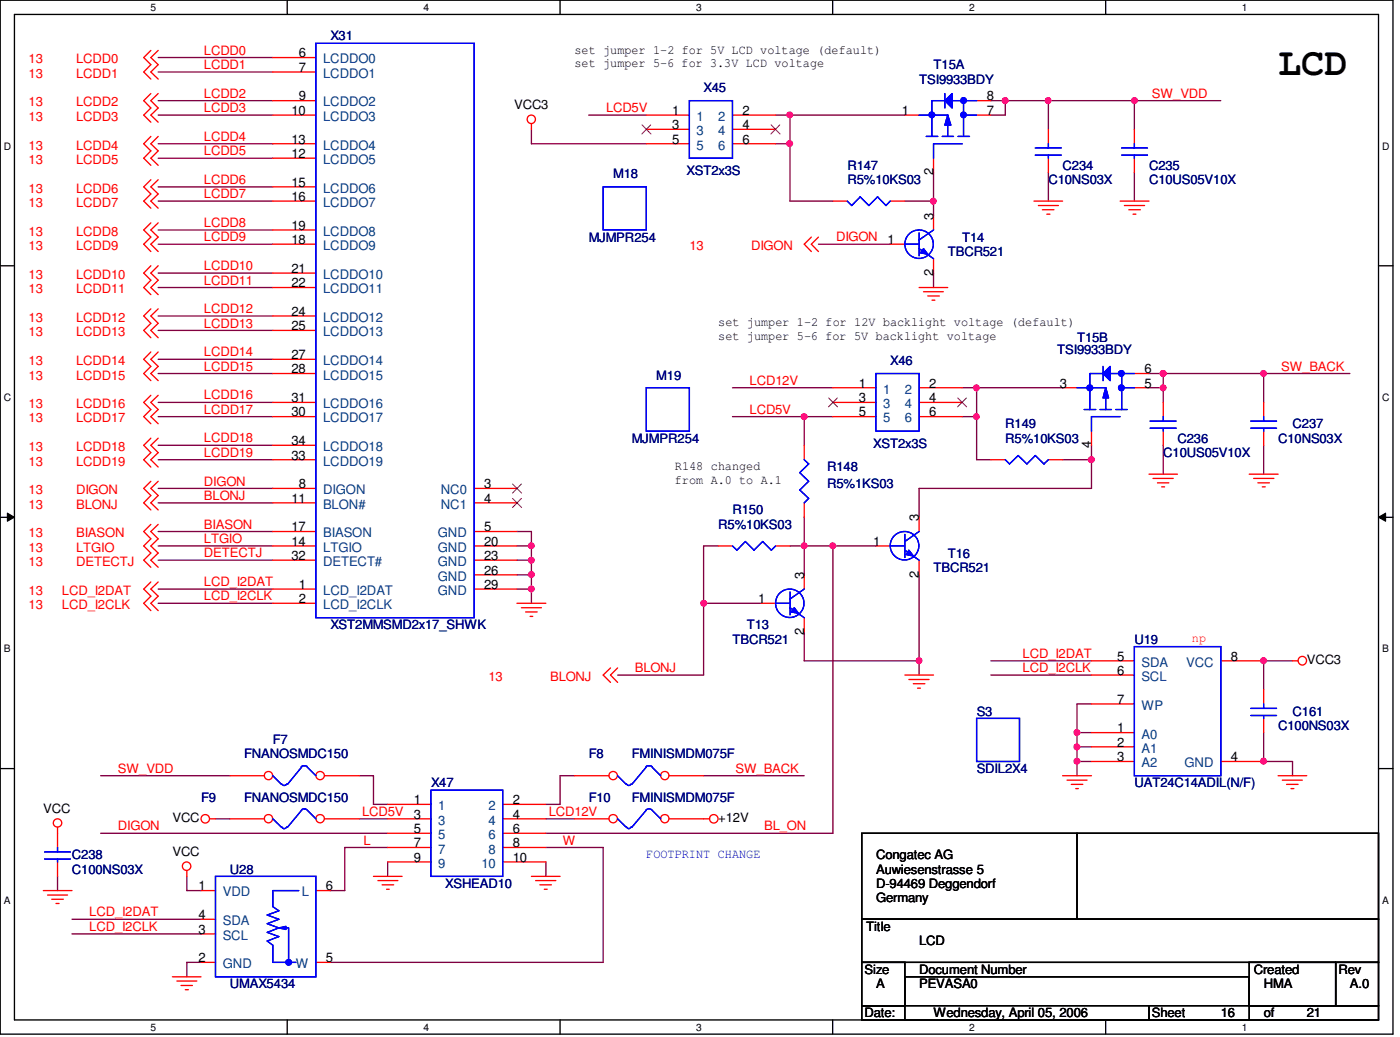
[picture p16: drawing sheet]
<svg xmlns="http://www.w3.org/2000/svg" width="267mm" height="198mm" viewBox="0 0 267 198" stroke-linecap="round" stroke-linejoin="round" font-family="sans-serif">
<defs><g id="words">
<text font-size="7.4" x="243.5" y="14.4">LCD</text>
<g font-size="2.5" fill="#f00">
<text x="38.9" y="10.4">LCDD0</text>
<text x="5.5" y="12.1">13</text>
<text x="5.5" y="14.8">13</text>
<text x="14.5" y="12.1">LCDD0</text>
<text x="14.5" y="14.8">LCDD1</text>
<text x="38.9" y="13.2">LCDD1</text>
<text x="5.5" y="20.3">13</text>
<text x="5.5" y="23">13</text>
<text x="14.5" y="20.3">LCDD2</text>
<text x="14.5" y="23">LCDD3</text>
<text x="38.9" y="18.6">LCDD2</text>
<text x="38.9" y="21.4">LCDD3</text>
<text x="115.5" y="21.4">LCD5V</text>
<text x="219.5" y="18.6">SW_VDD</text>
<text x="5.5" y="28.5">13</text>
<text x="14.5" y="28.5">LCDD4</text>
<text x="38.9" y="26.8">LCDD4</text>
<text x="38.9" y="29.5">LCDD5</text>
<text x="5.5" y="31.2">13</text>
<text x="14.5" y="31.2">LCDD5</text>
<text x="38.9" y="35.1">LCDD6</text>
<text x="5.5" y="36.7">13</text>
<text x="5.5" y="39.5">13</text>
<text x="14.5" y="36.7">LCDD6</text>
<text x="14.5" y="39.5">LCDD7</text>
<text x="38.9" y="37.8">LCDD7</text>
<text x="5.5" y="44.9">13</text>
<text x="5.5" y="47.7">13</text>
<text x="14.5" y="44.9">LCDD8</text>
<text x="14.5" y="47.7">LCDD9</text>
<text x="38.9" y="43.3">LCDD8</text>
<text x="38.9" y="46">LCDD9</text>
<text x="131.4" y="47.7">13</text>
<text x="143.1" y="47.7">DIGON</text>
<text x="159.3" y="46">DIGON</text>
<text x="5.5" y="53.1">13</text>
<text x="14.5" y="53.1">LCDD10</text>
<text x="38.9" y="51.4">LCDD10</text>
<text x="5.5" y="55.8">13</text>
<text x="14.5" y="55.8">LCDD11</text>
<text x="38.9" y="54.2">LCDD11</text>
<text x="38.9" y="59.6">LCDD12</text>
<text x="5.5" y="61.3">13</text>
<text x="5.5" y="64.1">13</text>
<text x="14.5" y="61.3">LCDD12</text>
<text x="14.5" y="64.1">LCDD13</text>
<text x="38.9" y="62.4">LCDD13</text>
<text x="5.5" y="69.5">13</text>
<text x="14.5" y="69.5">LCDD14</text>
<text x="38.9" y="67.9">LCDD14</text>
<text x="38.9" y="70.6">LCDD15</text>
<text x="244.1" y="70.6">SW_BACK</text>
<text x="5.5" y="72.3">13</text>
<text x="5.5" y="77.7">13</text>
<text x="14.5" y="72.3">LCDD15</text>
<text x="14.5" y="77.7">LCDD16</text>
<text x="38.9" y="76.1">LCDD16</text>
<text x="142.8" y="73.3">LCD12V</text>
<text x="5.5" y="80.5">13</text>
<text x="14.5" y="80.5">LCDD17</text>
<text x="38.9" y="78.8">LCDD17</text>
<text x="142.8" y="78.8">LCD5V</text>
<text x="5.5" y="86">13</text>
<text x="5.5" y="88.7">13</text>
<text x="14.5" y="86">LCDD18</text>
<text x="14.5" y="88.7">LCDD19</text>
<text x="38.9" y="84.3">LCDD18</text>
<text x="38.9" y="87">LCDD19</text>
<text x="5.5" y="94.2">13</text>
<text x="14.5" y="94.2">DIGON</text>
<text x="38.9" y="92.5">DIGON</text>
<text x="38.9" y="95.3">BLONJ</text>
<text x="5.5" y="96.9">13</text>
<text x="14.5" y="96.9">BLONJ</text>
<text x="38.9" y="100.7">BIASON</text>
<text x="5.5" y="107.9">13</text>
<text x="5.5" y="102.4">13</text>
<text x="5.5" y="105.1">13</text>
<text x="14.5" y="107.9">DETECTJ</text>
<text x="14.5" y="102.4">BIASON</text>
<text x="14.5" y="105.1">LTGIO</text>
<text x="38.9" y="103.5">LTGIO</text>
<text x="38.9" y="106.2">DETECTJ</text>
<text x="5.5" y="113.3">13</text>
<text x="11.8" y="113.3">LCD_I2DAT</text>
<text x="38.9" y="111.7">LCD_I2DAT</text>
<text x="5.5" y="116.1">13</text>
<text x="11.8" y="116.1">LCD_I2CLK</text>
<text x="38.9" y="114.4">LCD_I2CLK</text>
<text x="194.9" y="125.3">LCD_I2DAT</text>
<text x="227.1" y="122.4">np</text>
<text x="93" y="129.8">13</text>
<text x="104.8" y="129.8">BLONJ</text>
<text x="120.9" y="128.1">BLONJ</text>
<text x="194.9" y="128.1">LCD_I2CLK</text>
<text x="22.5" y="147.2">SW_VDD</text>
<text x="140.1" y="147.2">SW_BACK</text>
<text x="69" y="155.4">LCD5V</text>
<text x="104.6" y="155.4">LCD12V</text>
<text x="22.5" y="158.2">DIGON</text>
<text x="69.3" y="160.9">L</text>
<text x="107.3" y="160.9">W</text>
<text x="145.6" y="158.2">BL_ON</text>
<text x="17" y="174.6">LCD_I2DAT</text>
<text x="17" y="177.3">LCD_I2CLK</text>
</g>
<g font-size="2.5">
<text x="56.9" y="10.9">6</text>
<text x="109.5" y="10.2">set jumper 1-2 for 5V LCD voltage (default)</text>
<text x="56.9" y="13.7">7</text>
<text x="109.5" y="12.8">set jumper 5-6 for 3.3V LCD voltage</text>
<text x="55.5" y="21.9">10</text>
<text x="56.9" y="19.1">9</text>
<text x="98" y="20.8">VCC3</text>
<text x="128.1" y="21.9">1</text>
<text x="141.5" y="21.9">2</text>
<text x="171.8" y="21.9">1</text>
<text x="188" y="21.9">7</text>
<text x="188" y="19.1">8</text>
<text x="55.5" y="27.3">13</text>
<text x="128.1" y="24.6">3</text>
<text x="128.1" y="27.3">5</text>
<text x="141.5" y="24.6">4</text>
<text x="141.5" y="27.3">6</text>
<text x="55.5" y="30.1">12</text>
<text x="55.5" y="35.6">15</text>
<text x="177.8" y="33.4" transform="rotate(-90 177.8 33.4)">2</text>
<text x="55.5" y="38.3">16</text>
<text x="177.8" y="41.9" transform="rotate(-90 177.8 41.9)">3</text>
<text x="55.5" y="43.8">19</text>
<text x="55.5" y="46.5">18</text>
<text x="169.1" y="46.5">1</text>
<text x="55.5" y="52">21</text>
<text x="177.8" y="52.6" transform="rotate(-90 177.8 52.6)">2</text>
<text x="55.5" y="54.7">22</text>
<text x="55.5" y="60.2">24</text>
<text x="55.5" y="62.9">25</text>
<text x="136.9" y="62.2">set jumper 1-2 for 12V backlight voltage (default)</text>
<text x="136.9" y="64.8">set jumper 5-6 for 5V backlight voltage</text>
<text x="55.5" y="68.4">27</text>
<text x="55.5" y="71.1">28</text>
<text x="218.1" y="71.1">6</text>
<text x="55.5" y="76.6">31</text>
<text x="163.7" y="73.9">1</text>
<text x="163.7" y="76.6">3</text>
<text x="177" y="73.9">2</text>
<text x="177" y="76.6">4</text>
<text x="202" y="73.9">3</text>
<text x="218.1" y="73.9">5</text>
<text x="55.5" y="79.3">30</text>
<text x="163.7" y="79.3">5</text>
<text x="177" y="79.3">6</text>
<text x="55.5" y="84.8">34</text>
<text x="55.5" y="87.5">33</text>
<text x="128.6" y="89.5">R148 changed</text>
<text x="207.9" y="85.4" transform="rotate(-90 207.9 85.4)">4</text>
<text x="55.5" y="95.8">11</text>
<text x="56.9" y="93">8</text>
<text x="92.2" y="93">3</text>
<text x="92.2" y="95.8">4</text>
<text x="128.6" y="92.2">from A.0 to A.1</text>
<text x="55.5" y="101.2">17</text>
<text x="92.2" y="101.2">5</text>
<text x="175.1" y="99.3" transform="rotate(-90 175.1 99.3)">3</text>
<text x="55.5" y="104">14</text>
<text x="55.5" y="106.7">32</text>
<text x="92.2" y="104">20</text>
<text x="92.2" y="106.7">23</text>
<text x="166.4" y="104">1</text>
<text x="56.9" y="112.2">1</text>
<text x="92.2" y="109.5">26</text>
<text x="92.2" y="112.2">29</text>
<text x="153.2" y="110.3" transform="rotate(-90 153.2 110.3)">3</text>
<text x="175.1" y="110" transform="rotate(-90 175.1 110)">2</text>
<text x="56.9" y="114.9">2</text>
<text x="144.5" y="114.9">1</text>
<text x="153.2" y="121" transform="rotate(-90 153.2 121)">2</text>
<text x="212.9" y="125.9">5</text>
<text x="234.5" y="125.9">8</text>
<text x="212.9" y="128.6">6</text>
<text x="249" y="126.4">VCC3</text>
<text x="212.9" y="134.1">7</text>
<text x="212.9" y="139.5">1</text>
<text x="212.9" y="142.2">2</text>
<text x="212.9" y="145">3</text>
<text x="234.5" y="145">4</text>
<text x="8.3" y="154.9">VCC</text>
<text x="78.8" y="153.2">1</text>
<text x="78.8" y="156">3</text>
<text x="97.7" y="153.2">2</text>
<text x="97.7" y="156">4</text>
<text x="32.9" y="156.5">VCC</text>
<text x="78.8" y="158.7">5</text>
<text x="78.8" y="161.4">7</text>
<text x="97.7" y="158.7">6</text>
<text x="97.7" y="161.4">8</text>
<text x="136.9" y="156.5">+12V</text>
<text x="32.9" y="163.2">VCC</text>
<text x="78.8" y="164.2">9</text>
<text x="97.7" y="164.2">10</text>
<text x="166.9" y="163.7">Congatec AG</text>
<text x="166.9" y="166.4">Auwiesenstrasse 5</text>
<text x="37.8" y="169.6">1</text>
<text x="62.1" y="169.6">6</text>
<text x="166.9" y="169.2">D-94469 Deggendorf</text>
<text x="166.9" y="171.9">Germany</text>
<text x="37.8" y="177.9">3</text>
<text x="37.8" y="175.1">4</text>
<text x="165" y="177.3">Title</text>
<text x="37.8" y="183.3">2</text>
<text x="62.1" y="183.3">5</text>
<text x="164.7" y="185.5">Size</text>
<text x="175.1" y="185.5">Document Number</text>
<text x="175.1" y="180.1">LCD</text>
<text x="238.9" y="185.5">Created</text>
<text x="255" y="185.5">Rev</text>
<text x="166.9" y="188.3">A</text>
<text x="175.1" y="188.3">PEVASA0</text>
<text x="240.8" y="188.3">HMA</text>
<text x="257.2" y="188.3">A.0</text>
<text x="164.7" y="193.8">Date:</text>
<text x="177.9" y="193.8">Wednesday, April 05, 2006</text>
<text x="219.5" y="193.8">Sheet</text>
<text x="232.6" y="193.8">16</text>
<text x="240.8" y="193.8">of</text>
<text x="249" y="193.8">21</text>
</g>
<g font-size="2.5" fill="#000080">
<text x="62.9" y="7.7">X31</text>
<text x="134.1" y="17.6">X45</text>
<text x="175.1" y="15.9">TSI9933BDY</text>
<text x="177.9" y="13.2">T15A</text>
<text x="116.8" y="34">M18</text>
<text x="130.8" y="33.4">XST2x3S</text>
<text x="161.5" y="32.3">R147</text>
<text x="161.5" y="35.1">R5%10KS03</text>
<text x="199.8" y="35.1">C10NS03X</text>
<text x="202.5" y="32.3">C234</text>
<text x="218.9" y="32.3">C235</text>
<text x="218.9" y="35.1">C10US05V10X</text>
<text x="112.2" y="46">MJMPR254</text>
<text x="183.3" y="46">T14</text>
<text x="180.6" y="48.7">TBCR521</text>
<text x="205.2" y="65.2">T15B</text>
<text x="169.6" y="69.5">X46</text>
<text x="201.4" y="67.4">TSI9933BDY</text>
<text x="125.1" y="72.3">M19</text>
<text x="191.6" y="81.6">R149</text>
<text x="246.3" y="81.6">C237</text>
<text x="120.4" y="84.3">MJMPR254</text>
<text x="157.6" y="89.8">R148</text>
<text x="166.4" y="85.4">XST2x3S</text>
<text x="191.6" y="84.3">R5%10KS03</text>
<text x="221.7" y="87">C10US05V10X</text>
<text x="224.4" y="84.3">C236</text>
<text x="243.5" y="84.3">C10NS03X</text>
<text x="157.6" y="93">R5%1KS03</text>
<text x="136.9" y="100.8">R5%10KS03</text>
<text x="139.6" y="98">R150</text>
<text x="180.6" y="106.2">T16</text>
<text x="177.9" y="108.9">TBCR521</text>
<text x="62.9" y="119.9">XST2MMSMD2x17_SHWK</text>
<text x="142.3" y="119.9">T13</text>
<text x="139.6" y="122.6">TBCR521</text>
<text x="216.2" y="122.6">U19</text>
<text x="186.1" y="136.3">S3</text>
<text x="246.3" y="136.3">C161</text>
<text x="52" y="141.8">F7</text>
<text x="243.5" y="139.1">C100NS03X</text>
<text x="46.5" y="144.5">FNANOSMDC150</text>
<text x="82.1" y="150">X47</text>
<text x="112.2" y="144.5">F8</text>
<text x="120.4" y="144.5">FMINISMDM075F</text>
<text x="186.1" y="147.3">SDIL2X4</text>
<text x="216.2" y="150">UAT24C14ADIL(N/F)</text>
<text x="38.3" y="152.7">F9</text>
<text x="46.5" y="152.7">FNANOSMDC150</text>
<text x="112.2" y="152.7">F10</text>
<text x="120.4" y="152.7">FMINISMDM075F</text>
<text x="13.7" y="163.7">C238</text>
<text x="13.7" y="166.4">C100NS03X</text>
<text x="43.8" y="166.4">U28</text>
<text x="84.8" y="169.2">XSHEAD10</text>
<text x="43.8" y="188.3">UMAX5434</text>
</g>
<g font-size="2.5" fill="#004080">
<text x="61.6" y="12.1">LCDDO0</text>
<text x="61.6" y="14.9">LCDDO1</text>
<text x="61.6" y="20.3">LCDDO2</text>
<text x="61.6" y="23">LCDDO3</text>
<text x="132.7" y="23">1</text>
<text x="136.9" y="23">2</text>
<text x="61.6" y="28.5">LCDDO4</text>
<text x="132.7" y="25.8">3</text>
<text x="132.7" y="28.5">5</text>
<text x="136.9" y="25.8">4</text>
<text x="136.9" y="28.5">6</text>
<text x="61.6" y="31.2">LCDDO5</text>
<text x="61.6" y="36.7">LCDDO6</text>
<text x="61.6" y="39.5">LCDDO7</text>
<text x="61.6" y="44.9">LCDDO8</text>
<text x="61.6" y="47.7">LCDDO9</text>
<text x="61.6" y="53.1">LCDDO10</text>
<text x="61.6" y="55.9">LCDDO11</text>
<text x="61.6" y="61.3">LCDDO12</text>
<text x="61.6" y="64.1">LCDDO13</text>
<text x="61.6" y="69.6">LCDDO14</text>
<text x="61.6" y="72.3">LCDDO15</text>
<text x="61.6" y="77.8">LCDDO16</text>
<text x="168.3" y="75">1</text>
<text x="168.3" y="77.8">3</text>
<text x="172.4" y="75">2</text>
<text x="172.4" y="77.8">4</text>
<text x="61.6" y="80.5">LCDDO17</text>
<text x="168.3" y="80.5">5</text>
<text x="172.4" y="80.5">6</text>
<text x="61.6" y="86">LCDDO18</text>
<text x="61.6" y="88.7">LCDDO19</text>
<text x="61.6" y="94.2">DIGON</text>
<text x="84" y="94.2">NC0</text>
<text x="61.6" y="96.9">BLON#</text>
<text x="84" y="96.9">NC1</text>
<text x="61.6" y="102.4">BIASON</text>
<text x="61.6" y="105.2">LTGIO</text>
<text x="61.6" y="107.9">DETECT#</text>
<text x="83.4" y="102.4">GND</text>
<text x="83.4" y="105.2">GND</text>
<text x="83.4" y="107.9">GND</text>
<text x="61.6" y="113.3">LCD_I2DAT</text>
<text x="83.4" y="110.6">GND</text>
<text x="83.4" y="113.3">GND</text>
<text x="61.6" y="116.1">LCD_I2CLK</text>
<text x="217.5" y="127">SDA</text>
<text x="217.5" y="129.8">SCL</text>
<text x="226" y="127">VCC</text>
<text x="217.5" y="135.2">WP</text>
<text x="217.5" y="140.7">A0</text>
<text x="217.5" y="143.4">A1</text>
<text x="217.5" y="146.2">A2</text>
<text x="225.7" y="146.2">GND</text>
<text x="83.5" y="154.4">1</text>
<text x="93.1" y="154.4">2</text>
<text x="83.5" y="157.1">3</text>
<text x="83.5" y="159.9">5</text>
<text x="93.1" y="157.1">4</text>
<text x="93.1" y="159.9">6</text>
<text x="83.5" y="162.6">7</text>
<text x="83.5" y="165.4">9</text>
<text x="91.7" y="165.4">10</text>
<text x="93.1" y="162.6">8</text>
<text x="42.5" y="170.8">VDD</text>
<text x="57.5" y="170.8">L</text>
<text x="42.5" y="179">SCL</text>
<text x="42.5" y="176.3">SDA</text>
<text x="42.5" y="184.4">GND</text>
<text x="56.3" y="184.4">W</text>
</g>
<text font-size="2.5" fill="#00f" x="123.1" y="163.4">FOOTPRINT CHANGE</text>
<g font-size="1.9">
<text x="28.7" y="2.1">5</text>
<text x="80.7" y="2.1">4</text>
<text x="132.7" y="2.1">3</text>
<text x="184.7" y="2.1">2</text>
<text x="236.6" y="2.1">1</text>
<text x=".7" y="28.5">D</text>
<text x="263.4" y="28.5">D</text>
<text x=".7" y="76.4">C</text>
<text x="263.4" y="76.4">C</text>
<text x=".7" y="124.2">B</text>
<text x="263.4" y="124.2">B</text>
<text x=".7" y="172.1">A</text>
<text x="263.4" y="172.1">A</text>
<text x="28.7" y="196.4">5</text>
<text x="80.7" y="196.4">4</text>
<text x="132.7" y="196.4">3</text>
<text x="184.7" y="196.4">2</text>
<text x="236.6" y="196.4">1</text>
</g>
</g></defs>
<g fill="none" stroke="#000" stroke-width=".25">
<path d="M0 0h265.4v197h-265.4zM2.8 2.8h259.9v191.5h-259.9zM54.7 0v2.8M106.7 0v2.8M158.7 0v2.8M210.7 0v2.8M0 50.6h2.8M262.7 50.6h2.7M0 98.5h2.8M262.7 98.5h2.7M0 146.4h2.8M262.7 146.4h2.7"/>
<path d="M54.7 194.3v2.7M106.7 194.3v2.7M158.7 194.3v2.7M210.7 194.3v2.7"/>
</g>
<path d="M1.4 97.7l1.4 .8-1.4 .8zM262.7 98.5l1.3-.8v1.6z" fill="#000"/>
<path d="M1.4 97.7l1.4 .8-1.4 .8zM262.7 98.5l1.3-.8v1.6z" fill="none" stroke="#000" stroke-width=".19"/>
<path d="M240.8 125.9h5.5" fill="none" stroke="#800040" stroke-width=".25"/>
<circle cx="240.8" cy="125.9" r=".54" fill="#f0f"/>
<circle cx="240.8" cy="125.9" r=".54" fill="none" stroke="#f0f" stroke-width=".25"/>
<path d="M98.5 101.3h2.8v2.7M205.2 145.1h2.8" fill="none" stroke="#800040" stroke-width=".25"/>
<circle cx="205.2" cy="145" r=".54" fill="#f0f"/>
<circle cx="205.2" cy="145" r=".54" fill="none" stroke="#f0f" stroke-width=".25"/>
<g fill="none" stroke="#800040" stroke-width=".25">
<path d="M30.1 11h21.9M30.1 13.7h21.9M30.1 19.2h21.9M30.1 21.9h21.9M30.1 27.4h21.9M30.1 30.1h21.9M30.1 35.6h21.9M30.1 38.3h21.9M30.1 43.8h21.9M30.1 46.5h21.9M30.1 52h21.9M30.1 54.8h21.9"/>
<path d="M155.9 46.5h13.7M30.1 60.2h21.9M30.1 62.9h21.9M30.1 68.5h21.9M30.1 71.2h21.9M30.1 76.7h21.9M30.1 79.4h21.9M30.1 84.8h21.9M30.1 87.6h21.9M30.1 101.3h21.9M30.1 104h21.9M30.1 106.7h21.9"/>
<path d="M30.1 114.9h21.9M30.1 112.2h21.9M188.8 125.9h19.2M188.8 128.6h19.2M240.8 125.9v5.5M240.8 139.6v5.5h5.5M205.2 145.1v2.7"/>
</g>
<circle cx="240.8" cy="145" r=".54" fill="#f0f"/>
<circle cx="240.8" cy="145" r=".54" fill="none" stroke="#f0f" stroke-width=".25"/>
<path d="M101.3 112.2v2.7M246.3 145.1v2.7" fill="none" stroke="#800040" stroke-width=".25"/>
<circle cx="101.2" cy="112.2" r=".53" fill="#f0f"/>
<circle cx="101.2" cy="112.2" r=".53" fill="none" stroke="#f0f" stroke-width=".25"/>
<path d="M98.5 109.5h2.8M101.3 106.7v5.5h-2.8M205.2 134.1h2.8" fill="none" stroke="#800040" stroke-width=".25"/>
<circle cx="101.2" cy="109.4" r=".53" fill="#f0f"/>
<circle cx="101.2" cy="109.4" r=".53" fill="none" stroke="#f0f" stroke-width=".25"/>
<path d="M98.5 106.7h2.8M208 139.6h-2.8v2.7" fill="none" stroke="#800040" stroke-width=".25"/>
<circle cx="205.2" cy="139.5" r=".53" fill="#f0f"/>
<circle cx="205.2" cy="139.5" r=".53" fill="none" stroke="#f0f" stroke-width=".25"/>
<path d="M101.3 104v2.7" fill="none" stroke="#800040" stroke-width=".25"/>
<circle cx="101.2" cy="106.7" r=".53" fill="#f0f"/>
<circle cx="101.2" cy="106.7" r=".53" fill="none" stroke="#f0f" stroke-width=".25"/>
<circle cx="101.2" cy="104" r=".52" fill="#f0f"/>
<circle cx="101.2" cy="104" r=".52" fill="none" stroke="#f0f" stroke-width=".25"/>
<path d="M172.4 38.3h5.5v2.8M98.5 104h2.8M205.2 142.3h2.8" fill="none" stroke="#800040" stroke-width=".25"/>
<circle cx="177.8" cy="38.3" r=".52" fill="#f0f"/>
<circle cx="177.8" cy="38.3" r=".52" fill="none" stroke="#f0f" stroke-width=".25"/>
<path d="M216.1 19.2h16.5M177.9 32.8v5.5M188.8 21.9h2.7M30.1 93h21.9M30.1 95.8h21.9" fill="none" stroke="#800040" stroke-width=".25"/>
<circle cx="216.2" cy="19.2" r=".54" fill="#f0f"/>
<circle cx="216.2" cy="19.2" r=".54" fill="none" stroke="#f0f" stroke-width=".25"/>
<path d="M175.1 125.9v2.7" fill="none" stroke="#800040" stroke-width=".25"/>
<circle cx="175.1" cy="125.9" r=".53" fill="#f0f"/>
<circle cx="175.1" cy="125.9" r=".53" fill="none" stroke="#f0f" stroke-width=".25"/>
<path d="M153.2 104v5.5" fill="none" stroke="#800040" stroke-width=".25"/>
<circle cx="153.2" cy="104" r=".53" fill="#f0f"/>
<circle cx="153.2" cy="104" r=".53" fill="none" stroke="#f0f" stroke-width=".25"/>
<path d="M134.1 114.9h10.9" fill="none" stroke="#800040" stroke-width=".25"/>
<circle cx="134.1" cy="114.9" r=".53" fill="#f0f"/>
<circle cx="134.1" cy="114.9" r=".53" fill="none" stroke="#f0f" stroke-width=".25"/>
<path d="M153.2 79.4v5.4" fill="none" stroke="#800040" stroke-width=".25"/>
<circle cx="153.2" cy="79.4" r=".53" fill="#f0f"/>
<circle cx="153.2" cy="79.4" r=".53" fill="none" stroke="#f0f" stroke-width=".25"/>
<path d="M139.6 79.4h13.6M208 87.6v5.4M134.1 104h2.8M150.5 104h2.7M158.7 104h8.2M153.2 120.4v5.5" fill="none" stroke="#800040" stroke-width=".25"/>
<circle cx="207.9" cy="87.6" r=".54" fill="#f0f"/>
<circle cx="207.9" cy="87.6" r=".54" fill="none" stroke="#f0f" stroke-width=".25"/>
<path d="M139.6 73.9h19.1M183.3 73.9h19.2M186.1 79.4v8.2M240.8 71.2h16.4M175.1 93h32.9" fill="none" stroke="#800040" stroke-width=".25"/>
<circle cx="186" cy="79.4" r=".52" fill="#f0f"/>
<circle cx="186" cy="79.4" r=".52" fill="none" stroke="#f0f" stroke-width=".25"/>
<path d="M153.2 79.4h5.5M218.9 73.9h2.7M186.1 87.6h2.7M202.5 87.6h5.5" fill="none" stroke="#800040" stroke-width=".25"/>
<circle cx="221.6" cy="73.9" r=".54" fill="#f0f"/>
<circle cx="221.6" cy="73.9" r=".54" fill="none" stroke="#f0f" stroke-width=".25"/>
<path d="M218.9 71.2h2.7M221.6 73.9v2.8M240.8 71.2v5.5M221.6 84.8v5.5" fill="none" stroke="#800040" stroke-width=".25"/>
<circle cx="240.8" cy="71.1" r=".53" fill="#f0f"/>
<circle cx="240.8" cy="71.1" r=".53" fill="none" stroke="#f0f" stroke-width=".25"/>
<path d="M221.6 71.2h19.2" fill="none" stroke="#800040" stroke-width=".25"/>
<circle cx="221.6" cy="71.1" r=".53" fill="#f0f"/>
<circle cx="221.6" cy="71.1" r=".53" fill="none" stroke="#f0f" stroke-width=".25"/>
<path d="M191.5 19.2v2.7M101.3 24.6v2.8h21.8M112.2 21.9h10.9M150.5 21.9h21.9M19.2 147.8h24.6M19.2 158.7h54.7M104 158.7h54.7M134.1 147.8h19.1M73.9 164.2v2.8M104 164.2v2.8" fill="none" stroke="#800040" stroke-width=".25"/>
<circle cx="150.5" cy="21.9" r=".53" fill="#f0f"/>
<circle cx="150.5" cy="21.9" r=".53" fill="none" stroke="#f0f" stroke-width=".25"/>
<path d="M150.5 27.4v10.9" fill="none" stroke="#800040" stroke-width=".25"/>
<circle cx="150.5" cy="27.4" r=".53" fill="#f0f"/>
<circle cx="150.5" cy="27.4" r=".53" fill="none" stroke="#f0f" stroke-width=".25"/>
<path d="M188.8 19.2h11v5.4M147.8 21.9h2.7M150.5 38.3h8.2M199.8 32.8v5.5M216.1 32.8v5.5" fill="none" stroke="#800040" stroke-width=".25"/>
<circle cx="191.5" cy="19.2" r=".54" fill="#f0f"/>
<circle cx="191.5" cy="19.2" r=".54" fill="none" stroke="#f0f" stroke-width=".25"/>
<path d="M199.8 19.2h16.3v5.4" fill="none" stroke="#800040" stroke-width=".25"/>
<circle cx="199.7" cy="19.2" r=".53" fill="#f0f"/>
<circle cx="199.7" cy="19.2" r=".53" fill="none" stroke="#f0f" stroke-width=".25"/>
<path d="M221.6 71.2v2.7" fill="none" stroke="#800040" stroke-width=".25"/>
<circle cx="221.6" cy="71.1" r=".53" fill="#f0f"/>
<circle cx="221.6" cy="71.1" r=".53" fill="none" stroke="#f0f" stroke-width=".25"/>
<path d="M177.9 52v2.8M240.8 84.8v5.5M158.7 104v54.7M68.4 147.8h2.8v5.4M68.4 156h5.5M109.5 147.8h-2.8v5.4" fill="none" stroke="#800040" stroke-width=".25"/>
<circle cx="158.7" cy="104" r=".53" fill="#f0f"/>
<circle cx="158.7" cy="104" r=".53" fill="none" stroke="#f0f" stroke-width=".25"/>
<path d="M208 84.8v2.8M175.1 109.5v16.4h-21.9M205.2 134.1v5.5M205.2 142.3v2.8M13.7 175.1h24.6M13.7 177.9h24.6M73.9 161.5h-8.2v8.2M104 161.5h10.9v21.8h-52M38.3 183.3h-2.7v2.8" fill="none" stroke="#800040" stroke-width=".25"/>
<circle cx="205.2" cy="142.3" r=".54" fill="#f0f"/>
<circle cx="205.2" cy="142.3" r=".54" fill="none" stroke="#f0f" stroke-width=".25"/>
<path d="M150.5 21.9v5.5h-2.7M186.1 73.9v5.5h-2.8M153.2 98.5v5.5h5.5M175.1 93v5.5M134.1 104v24.6h-16.4M41.1 156h2.7M71.2 153.2h2.7M104 153.2h2.7M104 156h5.5M11 167v2.7M35.6 167v2.7h2.7M62.9 169.7h2.8" fill="none" stroke="#800040" stroke-width=".25"/>
<circle cx="186" cy="73.9" r=".53" fill="#f0f"/>
<circle cx="186" cy="73.9" r=".53" fill="none" stroke="#f0f" stroke-width=".25"/>
<g fill="none" stroke="#f00" stroke-width=".25">
<path d="M28.7 9.6l-1.3 1.4 1.3 1.3-1.3 1.4 1.3 1.4M28.7 17.8l-1.3 1.4 1.3 1.4-1.3 1.3 1.3 1.4M30.1 9.6l-1.4 1.4 1.4 1.3-1.4 1.4 1.4 1.4M30.1 17.8l-1.4 1.4 1.4 1.4-1.4 1.3 1.4 1.4M28.7 26l-1.3 1.4 1.3 1.3-1.3 1.4 1.3 1.4M28.7 34.2l-1.3 1.4 1.3 1.4-1.3 1.3 1.3 1.4M30.1 26l-1.4 1.4 1.4 1.3-1.4 1.4 1.4 1.4M30.1 34.2l-1.4 1.4 1.4 1.4-1.4 1.3 1.4 1.4M101.3 23.6v1M197 38.3h5.5M197.9 39.2h3.8M198.6 40h2.2"/>
<path d="M213.4 38.3h5.5M214.2 39.2h3.9M215.1 40h2.2M28.7 42.5l-1.3 1.3 1.3 1.4-1.3 1.3 1.3 1.4M28.7 50.6l-1.3 1.4 1.3 1.4-1.3 1.4 1.3 1.3M28.7 58.8l-1.3 1.4 1.3 1.4-1.3 1.3 1.3 1.4M30.1 42.5l-1.4 1.3 1.4 1.4-1.4 1.3 1.4 1.4M30.1 50.6l-1.4 1.4 1.4 1.4-1.4 1.4 1.4 1.3M30.1 58.8l-1.4 1.4 1.4 1.4-1.4 1.3 1.4 1.4M154.6 45.2l-1.4 1.3 1.4 1.4M155.9 45.2l-1.3 1.3 1.3 1.4M169.6 46.5h2.8"/>
<path d="M175.1 54.8h5.5M176 55.6h3.7M176.8 56.4h2.2M177.6 57.2h.5M177.9 41.1v2.7M177.9 49.3v2.7M199.5 40.8h.6M215.9 40.8h.5M28.7 67.1l-1.3 1.4 1.3 1.3-1.3 1.4 1.3 1.3M28.7 75.3l-1.3 1.4 1.3 1.3-1.3 1.4 1.3 1.3M30.1 67.1l-1.4 1.4 1.4 1.3-1.4 1.4 1.4 1.3M30.1 75.3l-1.4 1.4 1.4 1.3-1.4 1.4 1.4 1.3"/>
<path d="M240.8 76.7v2.7M28.7 99.9l-1.3 1.4 1.3 1.4-1.3 1.3 1.3 1.4-1.3 1.3 1.3 1.4M28.7 83.5l-1.3 1.3 1.3 1.4-1.3 1.4 1.3 1.4M28.7 91.7l-1.3 1.3 1.3 1.4-1.3 1.4 1.3 1.4M30.1 99.9l-1.4 1.4 1.4 1.4-1.4 1.3 1.4 1.4-1.4 1.3 1.4 1.4M30.1 83.5l-1.4 1.3 1.4 1.4-1.4 1.4 1.4 1.4M30.1 91.7l-1.4 1.3 1.4 1.4-1.4 1.4 1.4 1.4M218.9 90.3h5.5M219.7 91.1h3.9M220.5 92h2.2M221.4 92.7h.5M238 90.3h5.5"/>
<path d="M238.9 91.1h3.8M239.7 92h2.2M240.5 92.7h.6M240.8 82.1v2.7M28.7 110.9l-1.3 1.3 1.3 1.4-1.3 1.3 1.3 1.4M30.1 110.9l-1.4 1.3 1.4 1.4-1.4 1.3 1.4 1.4M98.5 114.9h5.5M99.4 115.8h3.8M100.2 116.6h2.2M101 117.4h.5M116.3 127.2l-1.4 1.4 1.4 1.4M117.7 127.2l-1.4 1.4 1.4 1.4"/>
<path d="M172.4 128.6h5.5M173.2 129.4h3.8M174 130.3h2.2M174.8 131.1h.6M246.3 125.9h1M11 157.6v3.9M40 156h1.1M134.1 156h1.1M202.5 147.8h5.5M203.3 148.6h3.8M204.1 149.4h2.2M205 150.2h.5"/>
<path d="M243.5 147.8h5.5M244.3 148.6h3.8M245.1 149.4h2.2M246 150.2h.5M8.3 169.7h5.4M9.1 170.5h3.8M9.9 171.3h2.2M10.7 172.1h.6M11 164.2v2.8M35.6 165.9v1.1M71.2 167h5.4M72 167.8h3.8"/>
<path d="M72.8 168.6h2.2M73.7 169.4h.5M101.3 167h5.4M102.1 167.8h3.8M102.9 168.6h2.2M103.7 169.4h.6M32.8 186.1h5.5M33.7 186.9h3.8M34.5 187.7h2.2M35.3 188.5h.6"/>
<circle cx="101.2" cy="22.7" r=".8"/>
<circle cx="248.1" cy="125.9" r=".81"/>
<circle cx="11" cy="156.8" r=".8"/>
<circle cx="39.1" cy="156" r=".81"/>
<circle cx="136" cy="156" r=".81"/>
<circle cx="35.6" cy="165" r=".81"/>
</g>
<path d="M164.2 158.7h98.5v16.4h-98.5zM205.2 158.7v16.4M164.2 175.1h98.5v8.2h-98.5zM164.2 183.3h8.2v8.3h-8.2zM164.2 191.6h54.7v2.7h-54.7zM172.4 186.1h65.6v8.2h-65.6zM218.9 191.6h43.8v2.7h-43.8zM238 183.3h16.5v8.3h-16.5zM254.5 183.3h8.2v8.3h-8.2z" fill="none" stroke="#000" stroke-width=".25"/>
<g fill="none" stroke="#00f" stroke-width=".25">
<path d="M172.4 46.5h2.7M175.1 44.4v4.3M175.1 47.4l2.8 1.9M177.9 43.8l-2.8 1.9M123.1 73.9h8.3v8.2h-8.3zM240.8 79.4v.8M238.3 80.2h4.9M238.3 81.6h4.9M240.8 81.6v.5M8.5 162.3h4.9M8.5 163.7h4.9M11 161.5v.8"/>
<path d="M11 163.7v.5"/>
</g>
<path d="M176 47.4l.8 1-1.4-.2z" fill="#00f"/>
<g fill="none" stroke="#00f" stroke-width=".25">
<path d="M172.4 46.5h2.7M175.1 44.4v4.3M175.1 47.4l2.8 1.9M176 47.4l.8 1-1.4-.2zM177.9 43.8l-2.8 1.9"/>
<circle cx="175.1" cy="46.5" r="2.71"/>
</g>
<path d="M176 47.4l.8 1-1.4-.2z" fill="#00f"/>
<g fill="none" stroke="#00f" stroke-width=".25">
<path d="M176 47.4l.8 1-1.4-.2zM169.6 104h2.8M172.4 101.8v4.4M172.4 104.8l2.7 1.9M175.1 101.3l-2.7 1.9"/>
<circle cx="175.1" cy="46.5" r="2.71"/>
</g>
<path d="M175.1 98.5v2.8M166.9 104h2.7M175.1 106.7v2.8" fill="none" stroke="#f00" stroke-width=".25"/>
<path d="M173.2 104.8l.8 1.1-1.3-.2z" fill="#00f"/>
<g fill="none" stroke="#00f" stroke-width=".25">
<path d="M169.6 104h2.8M172.4 101.8v4.4M172.4 104.8l2.7 1.9M173.2 104.8l.8 1.1-1.3-.2zM175.1 101.3l-2.7 1.9"/>
<circle cx="172.4" cy="104" r="2.72"/>
</g>
<path d="M173.2 104.8l.8 1.1-1.3-.2z" fill="#00f"/>
<g fill="none" stroke="#00f" stroke-width=".25">
<path d="M131.4 19.2h8.2v10.9h-8.2zM173.2 104.8l.8 1.1-1.3-.2z"/>
<circle cx="172.4" cy="104" r="2.72"/>
</g>
<path d="M123.1 21.9h8.3M123.1 24.6h8.3M123.1 27.4h8.3M139.6 21.9h8.2M139.6 24.6h8.2M139.6 27.4h8.2" fill="none" stroke="#f00" stroke-width=".25"/>
<path d="M122.3 23.8l1.7 1.7M124 23.8l-1.7 1.7M146.9 23.8l1.7 1.7M148.6 23.8l-1.7 1.7" fill="none" stroke="#804000" stroke-width=".19"/>
<circle cx="126.7" cy="147.8" r=".79" fill="#fff"/>
<g fill="none" stroke="#f00" stroke-width=".25">
<path d="M127.5 147.8h6.6"/>
<circle cx="126.7" cy="147.8" r=".79"/>
</g>
<circle cx="116.8" cy="147.8" r=".8" fill="#fff"/>
<g fill="none" stroke="#f00" stroke-width=".25">
<path d="M199.8 24.6v2.8M199.8 30.1v2.7M216.1 24.6v2.8M216.1 30.1v2.7M158.7 73.9h8.2M158.7 76.7h8.2M158.7 79.4h8.2M175.1 73.9h8.2M175.1 76.7h8.2M175.1 79.4h8.2M221.6 76.7v2.7M153.2 84.8v2.8"/>
<path d="M153.2 95.8v2.7M221.6 82.1v2.7M136.9 104h2.7M147.8 104h2.7M208 139.6h8.1M208 125.9h8.1M208 128.6h8.1M208 134.1h8.1M232.6 125.9h8.2M240.8 131.4v2.7M240.8 136.9v2.7M109.5 147.8h6.5"/>
<path d="M208 142.3h8.1M208 145.1h8.1M232.6 145.1h8.2"/>
<circle cx="116.8" cy="147.8" r=".8"/>
</g>
<g fill="none" stroke="#00f" stroke-width=".25">
<path d="M197.3 28.2h4.9M197.3 29.5h4.9M199.8 27.4v.8M199.8 29.5v.6M213.7 28.2h4.9M213.7 29.5h4.9M216.1 27.4v.8M216.1 29.5v.6M166.9 71.2h8.2v10.9h-8.2zM221.6 79.4v.8M153.2 87.6l.9 .8-1.7 1.6 1.7 1.7-1.7 1.6 1.7 1.6-.9 .9M219.2 80.2h4.9"/>
<path d="M219.2 81.6h4.9M221.6 81.6v.5M139.6 104l.8 .8 1.6-1.6 1.7 1.6 1.6-1.6 1.7 1.6 .8-.8M216.1 123.2h16.5v24.6h-16.5zM238.3 135h4.9M238.3 136.3h4.9M240.8 134.1v.9M240.8 136.3v.6M117.7 147.8l1.6 1.6M119.4 149.3a.48 .48 0 0 0 .4 .3 .48 .48 0 0 0 .5-.3M123.1 146a1.05 1.05 0 0 1 1.1 0M123.1 146.1l-2.7 3.3"/>
<path d="M124.2 146.1l1.7 1.7"/>
</g>
<path d="M157.9 75.8l1.7 1.7M159.5 75.8l-1.6 1.7M182.5 75.8l1.7 1.7M184.1 75.8l-1.7 1.7" fill="none" stroke="#804000" stroke-width=".19"/>
<circle cx="126.7" cy="156" r=".79" fill="#fff"/>
<g fill="none" stroke="#f00" stroke-width=".25">
<path d="M127.5 156h6.6"/>
<circle cx="126.7" cy="156" r=".79"/>
</g>
<circle cx="116.8" cy="156" r=".8" fill="#fff"/>
<g fill="none" stroke="#f00" stroke-width=".25">
<path d="M109.5 156h6.5M38.3 169.7h2.8M38.3 177.9h2.8M38.3 175.1h2.8M60.2 169.7h2.7M38.3 183.3h2.8M60.2 183.3h2.7"/>
<circle cx="116.8" cy="156" r=".8"/>
</g>
<path d="M117.7 156l1.6 1.6M119.4 157.5a.46 .46 0 0 0 .4 .4 .46 .46 0 0 0 .5-.4M123.1 154.3a.82 .82 0 0 1 1.1 0M123.1 154.3l-2.7 3.3M124.2 154.3l1.7 1.7M41.1 167h19.1v19.1h-19.1zM53.1 176.8l-2.2 .8 2.2 .8-2.2 .9 1.1 .8v3.2h4.4M53.1 176.8h1.9v6.5M56.9 169.7h-4.9v3l1.1 .8-2.2 .8 2.2 .8-2.2 .9 2.2 .8" fill="none" stroke="#00f" stroke-width=".25"/>
<circle cx="55" cy="183.3" r=".53" fill="#00f"/>
<circle cx="55" cy="183.3" r=".53" fill="none" stroke="#00f" stroke-width=".25"/>
<path d="M53.1 176.8l1.4-.3v.6z" fill="#00f"/>
<path d="M41.1 167h19.1v19.1h-19.1zM53.1 176.8l1.4-.3v.6zM53.1 176.8l-2.2 .8 2.2 .8-2.2 .9 1.1 .8v3.2h4.4M53.1 176.8h1.9v6.5M56.9 169.7h-4.9v3l1.1 .8-2.2 .8 2.2 .8-2.2 .9 2.2 .8" fill="none" stroke="#00f" stroke-width=".25"/>
<circle cx="55" cy="183.3" r=".53" fill="#00f"/>
<circle cx="55" cy="183.3" r=".53" fill="none" stroke="#00f" stroke-width=".25"/>
<path d="M53.1 176.8l1.4-.3v.6z" fill="#00f"/>
<path d="M82.1 150.5h13.7v16.5h-13.7zM53.1 176.8l1.4-.3v.6z" fill="none" stroke="#00f" stroke-width=".25"/>
<g fill="none" stroke="#f00" stroke-width=".25">
<path d="M186.1 19.2h2.7M172.4 21.9h2.7M177.9 30.1v2.7M186.1 21.9h2.7M73.9 153.2h8.2M73.9 156h8.2M73.9 158.7h8.2M95.8 153.2h8.2M95.8 156h8.2M95.8 158.7h8.2M73.9 161.5h8.2M73.9 164.2h8.2"/>
<path d="M95.8 161.5h8.2M95.8 164.2h8.2"/>
</g>
<path d="M180 19.2l1.4-1.4v2.8z" fill="#00f"/>
<path d="M180 19.2l1.4-1.4v2.8zM180 17.8v2.8M183.6 19.2h-6v6.8M176.5 26h2.2M179.5 26h2.2M180.6 21.9v4.1M182.5 26h2.2M183.3 27.4h-5.4v2.7" fill="none" stroke="#00f" stroke-width=".25"/>
<path d="M180.6 21.9l.6 1.9h-1.2z" fill="#00f"/>
<path d="M180.6 21.9l.6 1.9h-1.2z" fill="none" stroke="#00f" stroke-width=".25"/>
<circle cx="177.6" cy="21.9" r=".53" fill="#00f"/>
<g fill="none" stroke="#00f" stroke-width=".25">
<path d="M175.1 21.9h5.5M183.6 21.9h2.5"/>
<circle cx="177.6" cy="21.9" r=".53"/>
</g>
<circle cx="183.6" cy="21.9" r=".52" fill="#00f"/>
<g fill="none" stroke="#00f" stroke-width=".25">
<path d="M183.6 19.2h2.5"/>
<circle cx="183.6" cy="21.9" r=".52"/>
</g>
<circle cx="183.6" cy="19.2" r=".52" fill="#00f"/>
<g fill="none" stroke="#00f" stroke-width=".25">
<path d="M183.6 19.2v6.8"/>
<circle cx="183.6" cy="19.2" r=".52"/>
</g>
<path d="M180 19.2l1.4-1.4v2.8z" fill="#00f"/>
<path d="M180 19.2l1.4-1.4v2.8zM180 17.8v2.8M183.6 19.2h-6v6.8M176.5 26h2.2M179.5 26h2.2M180.6 21.9v4.1M182.5 26h2.2M183.3 27.4h-5.4v2.7" fill="none" stroke="#00f" stroke-width=".25"/>
<path d="M180.6 21.9l.6 1.9h-1.2z" fill="#00f"/>
<path d="M180.6 21.9l.6 1.9h-1.2z" fill="none" stroke="#00f" stroke-width=".25"/>
<circle cx="177.6" cy="21.9" r=".53" fill="#00f"/>
<g fill="none" stroke="#00f" stroke-width=".25">
<path d="M175.1 21.9h5.5M183.6 21.9h2.5"/>
<circle cx="177.6" cy="21.9" r=".53"/>
</g>
<circle cx="183.6" cy="21.9" r=".52" fill="#00f"/>
<g fill="none" stroke="#00f" stroke-width=".25">
<path d="M183.6 19.2h2.5"/>
<circle cx="183.6" cy="21.9" r=".52"/>
</g>
<circle cx="183.6" cy="19.2" r=".52" fill="#00f"/>
<g fill="none" stroke="#00f" stroke-width=".25">
<path d="M60.2 8.3h30.1v109.4h-30.1zM183.6 19.2v6.8M114.9 35.6h8.2v8.2h-8.2zM191.5 87.6l.9 .8 1.6-1.6 1.7 1.6 1.6-1.6 1.6 1.6 .9-.8M186.1 136.9h8.2v8.2h-8.2z"/>
<circle cx="183.6" cy="19.2" r=".52"/>
</g>
<g fill="none" stroke="#f00" stroke-width=".25">
<path d="M52 11h8.2M52 13.7h8.2M52 19.2h8.2M52 21.9h8.2M52 27.4h8.2M52 30.1h8.2M52 35.6h8.2M52 38.3h8.2M52 43.8h8.2M52 46.5h8.2M52 52h8.2M52 54.8h8.2"/>
<path d="M52 60.2h8.2M52 62.9h8.2M52 68.5h8.2M52 71.2h8.2M52 76.7h8.2M52 79.4h8.2M52 87.6h8.2M52 93h8.2M52 95.8h8.2M52 84.8h8.2M90.3 93h8.2M90.3 95.8h8.2"/>
<path d="M188.8 87.6h2.7M199.8 87.6h2.7M52 101.3h8.2M52 104h8.2M52 106.7h8.2M52 112.2h8.2M52 114.9h8.2M90.3 101.3h8.2M90.3 104h8.2M90.3 106.7h8.2M90.3 109.5h8.2M90.3 112.2h8.2"/>
</g>
<path d="M97.7 92.2l1.7 1.7M97.7 94.9l1.7 1.8M99.4 92.2l-1.7 1.7M99.4 94.9l-1.7 1.8" fill="none" stroke="#804000" stroke-width=".19"/>
<circle cx="61" cy="147.8" r=".8" fill="#fff"/>
<g fill="none" stroke="#f00" stroke-width=".25">
<path d="M61.8 147.8h6.6"/>
<circle cx="61" cy="147.8" r=".8"/>
</g>
<circle cx="51.2" cy="147.8" r=".79" fill="#fff"/>
<g fill="none" stroke="#f00" stroke-width=".25">
<path d="M202.5 73.9h2.7M216.1 73.9h2.8M216.1 71.2h2.8M208 82.1v2.7M43.8 147.8h6.6"/>
<circle cx="51.2" cy="147.8" r=".79"/>
</g>
<path d="M52 147.8l1.6 1.6M53.7 149.3l.1 .2a.54 .54 0 0 0 .8-.2M57.4 146l.6-.1 .5 .1M57.5 146.1l-2.7 3.3M58.5 146.1l1.7 1.7" fill="none" stroke="#00f" stroke-width=".25"/>
<path d="M210.2 71.2l1.3-1.4v2.7z" fill="#00f"/>
<path d="M206.6 78h2.2M209.6 78h2.2M210.2 71.2l1.3-1.4v2.7zM210.2 69.8v2.7M210.7 73.9v4.1M212.6 78h2.2M213.4 79.4h-5.4v2.7M213.7 71.2h-6v6.8" fill="none" stroke="#00f" stroke-width=".25"/>
<path d="M210.7 73.9l.5 1.9h-1z" fill="#00f"/>
<path d="M210.7 73.9l.5 1.9h-1z" fill="none" stroke="#00f" stroke-width=".25"/>
<circle cx="207.7" cy="73.9" r=".54" fill="#00f"/>
<g fill="none" stroke="#00f" stroke-width=".25">
<path d="M205.2 73.9h5.5M213.7 73.9h2.4"/>
<circle cx="207.7" cy="73.9" r=".54"/>
</g>
<circle cx="213.7" cy="73.9" r=".53" fill="#00f"/>
<g fill="none" stroke="#00f" stroke-width=".25">
<path d="M213.7 71.2h2.4"/>
<circle cx="213.7" cy="73.9" r=".53"/>
</g>
<circle cx="213.7" cy="71.1" r=".53" fill="#00f"/>
<g fill="none" stroke="#00f" stroke-width=".25">
<path d="M213.7 71.2v6.8"/>
<circle cx="213.7" cy="71.1" r=".53"/>
</g>
<path d="M210.2 71.2l1.3-1.4v2.7z" fill="#00f"/>
<path d="M206.6 78h2.2M209.6 78h2.2M210.2 71.2l1.3-1.4v2.7zM210.2 69.8v2.7M210.7 73.9v4.1M212.6 78h2.2M213.4 79.4h-5.4v2.7M213.7 71.2h-6v6.8" fill="none" stroke="#00f" stroke-width=".25"/>
<path d="M210.7 73.9l.5 1.9h-1z" fill="#00f"/>
<path d="M210.7 73.9l.5 1.9h-1z" fill="none" stroke="#00f" stroke-width=".25"/>
<circle cx="207.7" cy="73.9" r=".54" fill="#00f"/>
<g fill="none" stroke="#00f" stroke-width=".25">
<path d="M205.2 73.9h5.5M213.7 73.9h2.4"/>
<circle cx="207.7" cy="73.9" r=".54"/>
</g>
<circle cx="213.7" cy="73.9" r=".53" fill="#00f"/>
<g fill="none" stroke="#00f" stroke-width=".25">
<path d="M213.7 71.2h2.4"/>
<circle cx="213.7" cy="73.9" r=".53"/>
</g>
<circle cx="213.7" cy="71.1" r=".53" fill="#00f"/>
<g fill="none" stroke="#00f" stroke-width=".25">
<path d="M161.5 38.3l.8 .9 1.6-1.7 1.7 1.7 1.6-1.7 1.6 1.7 .8-.9M213.7 71.2v6.8M147.8 114.9h2.7M150.5 112.8v4.3M150.5 115.8l2.7 1.9M153.2 112.2l-2.7 1.9"/>
<circle cx="213.7" cy="71.1" r=".53"/>
</g>
<path d="M158.7 38.3h2.8M169.6 38.3h2.8M145 114.9h2.8M153.2 109.5v2.7M153.2 117.7v2.7" fill="none" stroke="#f00" stroke-width=".25"/>
<path d="M151.3 115.8l.8 1-1.4-.2z" fill="#00f"/>
<g fill="none" stroke="#00f" stroke-width=".25">
<path d="M147.8 114.9h2.7M150.5 112.8v4.3M150.5 115.8l2.7 1.9M151.3 115.8l.8 1-1.4-.2zM153.2 112.2l-2.7 1.9"/>
<circle cx="150.5" cy="114.9" r="2.71"/>
</g>
<path d="M151.3 115.8l.8 1-1.4-.2z" fill="#00f"/>
<g fill="none" stroke="#00f" stroke-width=".25">
<path d="M151.3 115.8l.8 1-1.4-.2z"/>
<circle cx="150.5" cy="114.9" r="2.71"/>
</g>
<circle cx="61" cy="156" r=".8" fill="#fff"/>
<g fill="none" stroke="#f00" stroke-width=".25">
<path d="M61.8 156h6.6"/>
<circle cx="61" cy="156" r=".8"/>
</g>
<circle cx="51.2" cy="156" r=".79" fill="#fff"/>
<g fill="none" stroke="#f00" stroke-width=".25">
<path d="M43.8 156h6.6"/>
<circle cx="51.2" cy="156" r=".79"/>
</g>
<path d="M52 156l1.6 1.6M53.7 157.5a.52 .52 0 0 0 .5 .4 .52 .52 0 0 0 .4-.4M57.4 154.3l.6-.2 .5 .2M57.5 154.3l-2.7 3.3M58.5 154.3l1.7 1.7" fill="none" stroke="#00f" stroke-width=".25"/>
<circle cx="240.8" cy="125.9" r=".54" fill="#f0f"/>
<circle cx="240.8" cy="125.9" r=".54" fill="none" stroke="#f0f" stroke-width=".25"/>
<circle cx="205.2" cy="145" r=".54" fill="#f0f"/>
<circle cx="205.2" cy="145" r=".54" fill="none" stroke="#f0f" stroke-width=".25"/>
<circle cx="240.8" cy="145" r=".54" fill="#f0f"/>
<circle cx="240.8" cy="145" r=".54" fill="none" stroke="#f0f" stroke-width=".25"/>
<circle cx="101.2" cy="112.2" r=".53" fill="#f0f"/>
<circle cx="101.2" cy="112.2" r=".53" fill="none" stroke="#f0f" stroke-width=".25"/>
<circle cx="101.2" cy="109.4" r=".53" fill="#f0f"/>
<circle cx="101.2" cy="109.4" r=".53" fill="none" stroke="#f0f" stroke-width=".25"/>
<circle cx="205.2" cy="139.5" r=".53" fill="#f0f"/>
<circle cx="205.2" cy="139.5" r=".53" fill="none" stroke="#f0f" stroke-width=".25"/>
<circle cx="101.2" cy="106.7" r=".53" fill="#f0f"/>
<circle cx="101.2" cy="106.7" r=".53" fill="none" stroke="#f0f" stroke-width=".25"/>
<circle cx="101.2" cy="104" r=".52" fill="#f0f"/>
<circle cx="101.2" cy="104" r=".52" fill="none" stroke="#f0f" stroke-width=".25"/>
<circle cx="177.8" cy="38.3" r=".52" fill="#f0f"/>
<circle cx="177.8" cy="38.3" r=".52" fill="none" stroke="#f0f" stroke-width=".25"/>
<circle cx="216.2" cy="19.2" r=".54" fill="#f0f"/>
<circle cx="216.2" cy="19.2" r=".54" fill="none" stroke="#f0f" stroke-width=".25"/>
<circle cx="175.1" cy="125.9" r=".53" fill="#f0f"/>
<circle cx="175.1" cy="125.9" r=".53" fill="none" stroke="#f0f" stroke-width=".25"/>
<circle cx="153.2" cy="104" r=".53" fill="#f0f"/>
<circle cx="153.2" cy="104" r=".53" fill="none" stroke="#f0f" stroke-width=".25"/>
<circle cx="134.1" cy="114.9" r=".53" fill="#f0f"/>
<circle cx="134.1" cy="114.9" r=".53" fill="none" stroke="#f0f" stroke-width=".25"/>
<circle cx="153.2" cy="79.4" r=".53" fill="#f0f"/>
<circle cx="153.2" cy="79.4" r=".53" fill="none" stroke="#f0f" stroke-width=".25"/>
<circle cx="207.9" cy="87.6" r=".54" fill="#f0f"/>
<circle cx="207.9" cy="87.6" r=".54" fill="none" stroke="#f0f" stroke-width=".25"/>
<circle cx="186" cy="79.4" r=".52" fill="#f0f"/>
<circle cx="186" cy="79.4" r=".52" fill="none" stroke="#f0f" stroke-width=".25"/>
<circle cx="221.6" cy="73.9" r=".54" fill="#f0f"/>
<circle cx="221.6" cy="73.9" r=".54" fill="none" stroke="#f0f" stroke-width=".25"/>
<circle cx="240.8" cy="71.1" r=".53" fill="#f0f"/>
<circle cx="240.8" cy="71.1" r=".53" fill="none" stroke="#f0f" stroke-width=".25"/>
<circle cx="221.6" cy="71.1" r=".53" fill="#f0f"/>
<circle cx="221.6" cy="71.1" r=".53" fill="none" stroke="#f0f" stroke-width=".25"/>
<circle cx="150.5" cy="21.9" r=".53" fill="#f0f"/>
<circle cx="150.5" cy="21.9" r=".53" fill="none" stroke="#f0f" stroke-width=".25"/>
<circle cx="150.5" cy="27.4" r=".53" fill="#f0f"/>
<circle cx="150.5" cy="27.4" r=".53" fill="none" stroke="#f0f" stroke-width=".25"/>
<circle cx="191.5" cy="19.2" r=".54" fill="#f0f"/>
<circle cx="191.5" cy="19.2" r=".54" fill="none" stroke="#f0f" stroke-width=".25"/>
<circle cx="199.7" cy="19.2" r=".53" fill="#f0f"/>
<circle cx="199.7" cy="19.2" r=".53" fill="none" stroke="#f0f" stroke-width=".25"/>
<circle cx="221.6" cy="71.1" r=".53" fill="#f0f"/>
<circle cx="221.6" cy="71.1" r=".53" fill="none" stroke="#f0f" stroke-width=".25"/>
<circle cx="158.7" cy="104" r=".53" fill="#f0f"/>
<circle cx="158.7" cy="104" r=".53" fill="none" stroke="#f0f" stroke-width=".25"/>
<circle cx="205.2" cy="142.3" r=".54" fill="#f0f"/>
<circle cx="205.2" cy="142.3" r=".54" fill="none" stroke="#f0f" stroke-width=".25"/>
<circle cx="186" cy="73.9" r=".53" fill="#f0f"/>
<circle cx="186" cy="73.9" r=".53" fill="none" stroke="#f0f" stroke-width=".25"/>
<use href="#words"/>
</svg>
